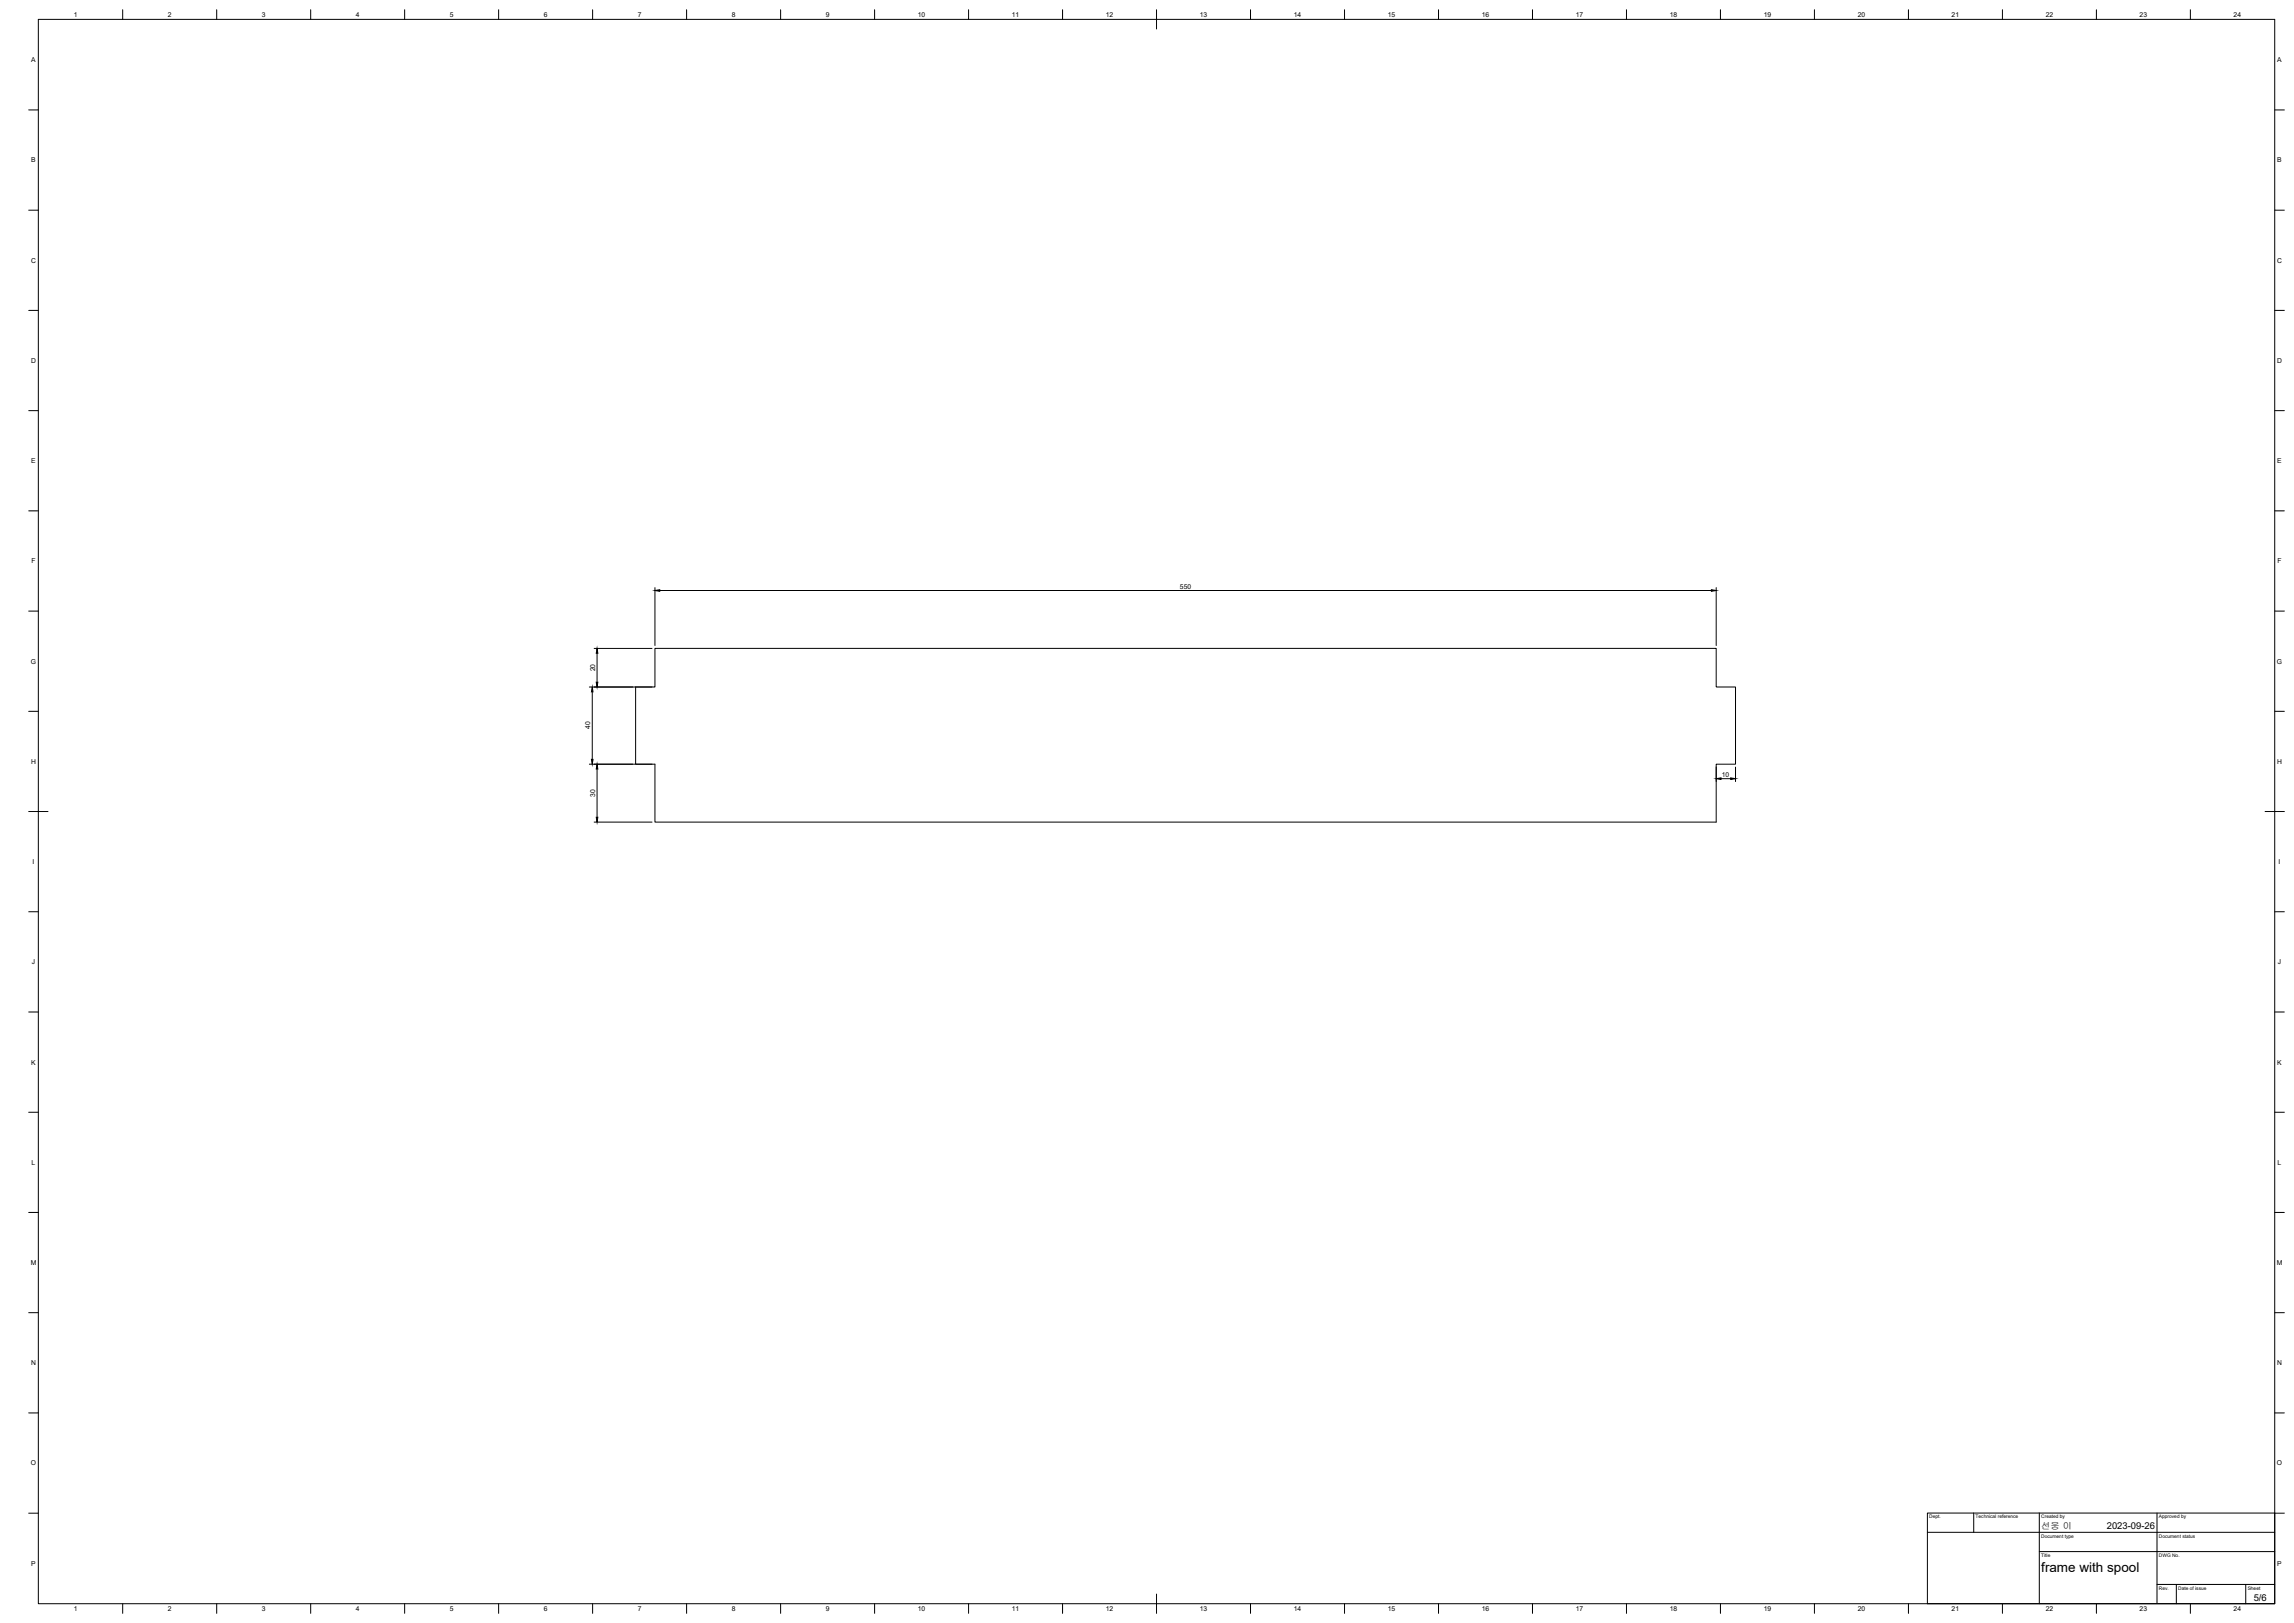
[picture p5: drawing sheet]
<svg xmlns="http://www.w3.org/2000/svg" width="1189mm" height="841mm" viewBox="0 0 1189 841" stroke-linecap="round" stroke-linejoin="round" font-family="sans-serif">
<defs><g id="words">
<text font-size="7" x="1058" y="815">frame with spool</text>
<g font-size="4.9">
<text x="1092" y="793">2023-09-26</text>
<text x="1168" y="830">5/6</text>
</g>
<text font-size="4.8" x="1058" y="793">선웅 이</text>
<g font-size="3.5">
<text x="38" y="9">1</text>
<text x="87" y="9">2</text>
<text x="136" y="9">3</text>
<text x="184" y="9">4</text>
<text x="233" y="9">5</text>
<text x="282" y="9">6</text>
<text x="331" y="9">7</text>
<text x="379" y="9">8</text>
<text x="428" y="9">9</text>
<text x="476" y="9">10</text>
<text x="524" y="9">11</text>
<text x="573" y="9">12</text>
<text x="622" y="9">13</text>
<text x="670" y="9">14</text>
<text x="719" y="9">15</text>
<text x="768" y="9">16</text>
<text x="817" y="9">17</text>
<text x="865" y="9">18</text>
<text x="914" y="9">19</text>
<text x="963" y="9">20</text>
<text x="1011" y="9">21</text>
<text x="1060" y="9">22</text>
<text x="1109" y="9">23</text>
<text x="1158" y="9">24</text>
<text x="16" y="32">A</text>
<text x="1180" y="32">A</text>
<text x="16" y="84">B</text>
<text x="1180" y="84">B</text>
<text x="16" y="136">C</text>
<text x="1180" y="136">C</text>
<text x="16" y="188">D</text>
<text x="1180" y="188">D</text>
<text x="16" y="240">E</text>
<text x="1180" y="240">E</text>
<text x="16" y="292">F</text>
<text x="1180" y="292">F</text>
<text x="612" y="305">550</text>
<text x="16" y="344">G</text>
<text x="308" y="348" transform="rotate(-90 308 348)">20</text>
<text x="1180" y="344">G</text>
<text x="306" y="378" transform="rotate(-90 306 378)">40</text>
<text x="16" y="396">H</text>
<text x="1180" y="396">H</text>
<text x="892" y="402">10</text>
<text x="308" y="413" transform="rotate(-90 308 413)">30</text>
<text x="17" y="448">I</text>
<text x="1181" y="448">I</text>
<text x="17" y="500">J</text>
<text x="1181" y="500">J</text>
<text x="16" y="552">K</text>
<text x="1180" y="552">K</text>
<text x="16" y="604">L</text>
<text x="1180" y="604">L</text>
<text x="16" y="655">M</text>
<text x="1180" y="655">M</text>
<text x="16" y="707">N</text>
<text x="1180" y="707">N</text>
<text x="16" y="759">O</text>
<text x="1180" y="759">O</text>
<text x="16" y="811">P</text>
<text x="1180" y="811">P</text>
<text x="38" y="835">1</text>
<text x="87" y="835">2</text>
<text x="136" y="835">3</text>
<text x="184" y="835">4</text>
<text x="233" y="835">5</text>
<text x="282" y="835">6</text>
<text x="331" y="835">7</text>
<text x="379" y="835">8</text>
<text x="428" y="835">9</text>
<text x="476" y="835">10</text>
<text x="524" y="835">11</text>
<text x="573" y="835">12</text>
<text x="622" y="835">13</text>
<text x="670" y="835">14</text>
<text x="719" y="835">15</text>
<text x="768" y="835">16</text>
<text x="817" y="835">17</text>
<text x="865" y="835">18</text>
<text x="914" y="835">19</text>
<text x="963" y="835">20</text>
<text x="1011" y="835">21</text>
<text x="1060" y="835">22</text>
<text x="1109" y="835">23</text>
<text x="1158" y="835">24</text>
</g>
<g font-size="2.5">
<text x="1000" y="787">Dept.</text>
<text x="1024" y="787">Technical reference</text>
<text x="1058" y="787">Created by</text>
<text x="1119" y="787">Approved by</text>
<text x="1058" y="797">Document type</text>
<text x="1119" y="797">Document status</text>
<text x="1058" y="807">Title</text>
<text x="1119" y="807">DWG No.</text>
<text x="1119" y="824">Rev.</text>
<text x="1129" y="824">Date of issue</text>
<text x="1165" y="824">Sheet</text>
</g>
</g></defs>
<!-- layer: Visible -->
<path d="M339 336h550v20h10v40h-10v30h-550v-30h-10v-40h10z" fill="none" stroke="#000" stroke-width=".52"/>
<!-- layer: BORDER -->
<g fill="none" stroke="#000" stroke-width=".52">
<path d="M20 10h1159v821h-1159zM64 5v5M112 5v5M161 5v5M210 5v5M258 5v5M307 5v5M356 5v5M405 5v5M453 5v5M502 5v5M551 5v5"/>
<path d="M599 5v10M648 5v5M697 5v5M746 5v5M794 5v5M843 5v5M892 5v5M940 5v5M989 5v5M1038 5v5M1086 5v5M1135 5v5"/>
<path d="M15 57h5M1179 57h5M15 109h5M1179 109h5M15 161h5M1179 161h5M15 213h5M1179 213h5M15 265h5M1179 265h5M15 317h5M1179 317h5"/>
<path d="M15 369h5M1179 369h5M15 421h10M1174 421h10M15 472h5M1179 472h5M15 524h5M1179 524h5M15 576h5M1179 576h5M15 628h5M1179 628h5"/>
<path d="M15 680h5M1179 680h5M15 732h5M1179 732h5M15 784h5M1179 784h5M64 831v5M112 831v5M161 831v5M210 831v5M258 831v5M307 831v5"/>
<path d="M356 831v5M405 831v5M453 831v5M502 831v5M551 831v5M599 826v10M648 831v5M697 831v5M746 831v5M794 831v5M843 831v5M892 831v5"/>
<path d="M940 831v5M989 831v5M1038 831v5M1086 831v5M1135 831v5"/>
</g>
<!-- layer: TITLEBLOCK -->
<path d="M999 784h180v47h-180zM999 794h180M1023 784v10M1057 784v47M1118 784v47M1057 804h122M1118 821h61M1128 821v10M1164 821v10" fill="none" stroke="#000" stroke-width=".52"/>
<!-- layer: FD_Dimensions -->
<g fill="none" stroke="#000" stroke-width=".52">
<path d="M339 305v30M342 306h545M889 305v30M308 336h30M309 339v15M305 356h33M307 359v34M305 396h33M309 398v26M889 397v8M899 397v8M892 404h5"/>
<path d="M308 426h30"/>
</g>
<path d="M339 306h3zM887 306h2h-2zM309 336l1 3h-1zM307 356v3zM309 354h1l-1 2zM307 393v3zM309 396l1 2h-1zM889 404l3-1v1zM897 403l2 1h-2zM309 424h1l-1 2z" fill="#000" stroke="#000" stroke-width=".52"/>
<use href="#words"/>
</svg>
